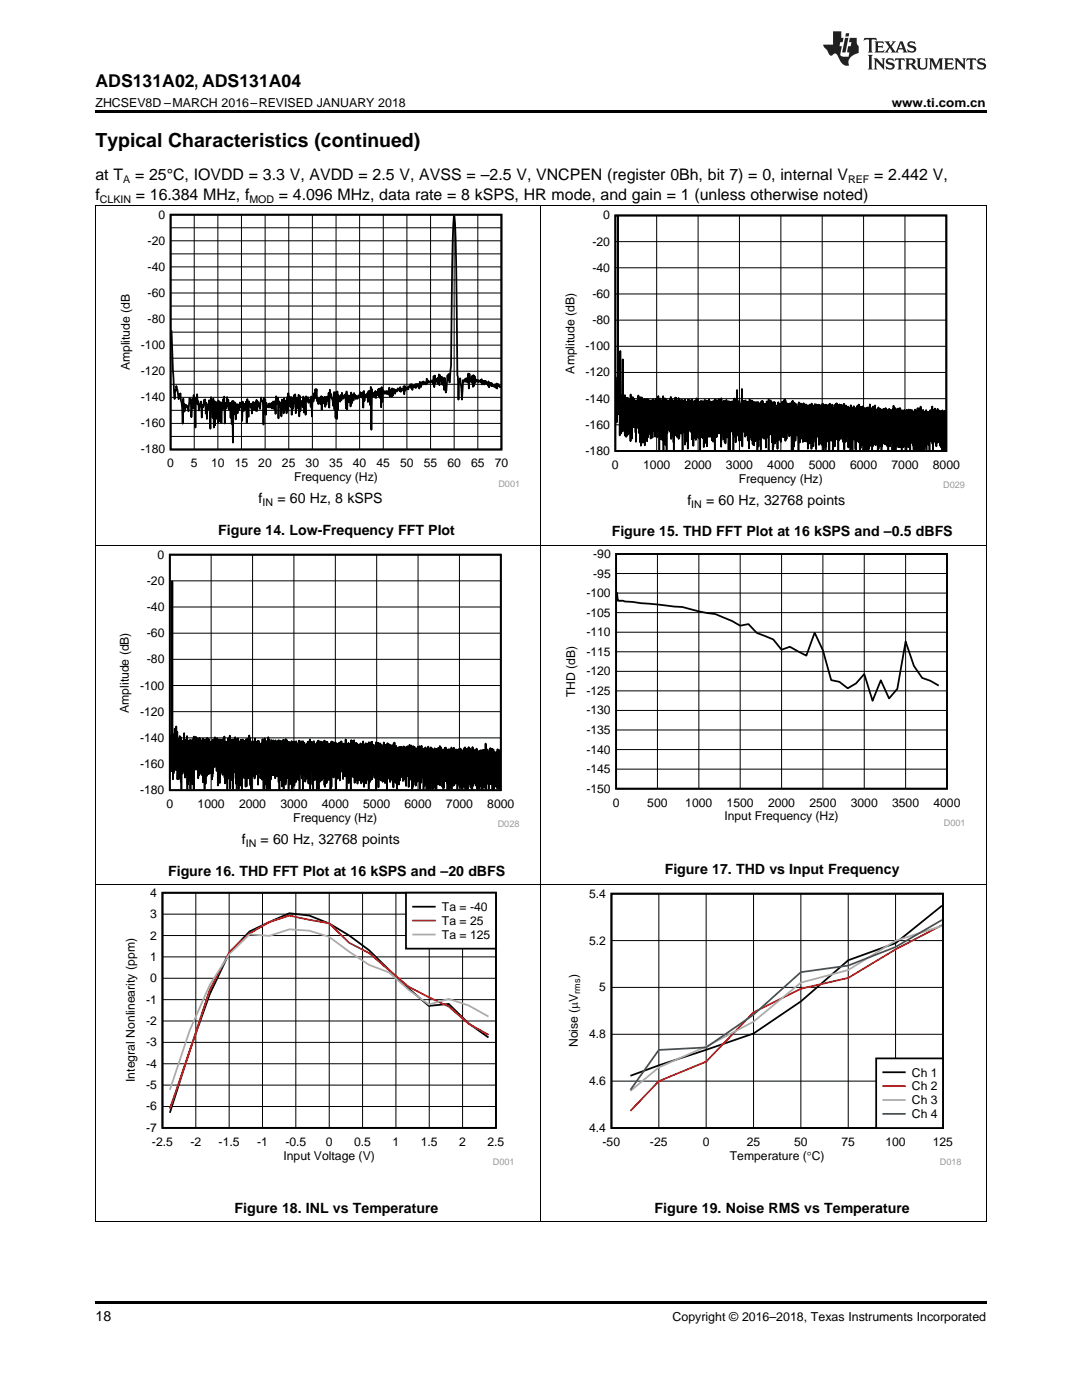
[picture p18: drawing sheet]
<svg xmlns="http://www.w3.org/2000/svg" width="216mm" height="279mm" viewBox="0 0 216 279" stroke-linecap="round" stroke-linejoin="round" font-family="sans-serif">
<defs><g id="words">
<text font-size="3.9" x="19" y="29.3">Typical Characteristics (continued)</text>
<text font-size="3.5" x="19" y="17.3">ADS131A02, ADS131A04</text>
<g font-size="3.2">
<text x="19" y="36">at T</text>
<text x="27" y="36">= 25°C, IOVDD = 3.3 V, AVDD = 2.5 V, AVSS = –2.5 V, VNCPEN (register 0Bh, bit 7) = 0, internal V</text>
<text x="174.4" y="36">= 2.442 V,</text>
<text x="19" y="39.9">f</text>
<text x="27.1" y="39.9">= 16.384 MHz, f</text>
<text x="55.6" y="39.9">= 4.096 MHz, data rate = 8 kSPS, HR mode, and gain = 1 (unless otherwise noted)</text>
</g>
<g font-size="2.8">
<text x="51.6" y="100.4">f</text>
<text x="55.4" y="100.4">= 60 Hz, 8 kSPS</text>
<text x="137.2" y="100.7">f</text>
<text x="140.9" y="100.7">= 60 Hz, 32768 points</text>
<text x="43.5" y="106.8">Figure 14. Low-Frequency FFT Plot</text>
<text x="122.1" y="107.1">Figure 15. THD FFT Plot at 16 kSPS and –0.5 dBFS</text>
<text x="48.3" y="168.4">f</text>
<text x="52" y="168.4">= 60 Hz, 32768 points</text>
<text x="33.5" y="174.8">Figure 16. THD FFT Plot at 16 kSPS and –20 dBFS</text>
<text x="132.6" y="174.4">Figure 17. THD vs Input Frequency</text>
<text x="46.8" y="242.1">Figure 18. INL vs Temperature</text>
<text x="130.6" y="242.1">Figure 19. Noise RMS vs Temperature</text>
<text x="19" y="263.6">18</text>
</g>
<g font-size="2.5">
<text x="19" y="21.4">ZHCSEV8D –MARCH 2016–REVISED JANUARY 2018</text>
<text x="177.9" y="21.4">www.ti.com.cn</text>
<text x="134.2" y="263.6">Copyright © 2016–2018, Texas Instruments Incorporated</text>
</g>
<g font-size="2.4">
<text x="31.6" y="43.7">0</text>
<text x="120.4" y="43.8">0</text>
<text x="29.5" y="48.9">-20</text>
<text x="118.2" y="49">-20</text>
<text x="29.5" y="59.3">-60</text>
<text x="29.5" y="54.1">-40</text>
<text x="118.2" y="59.5">-60</text>
<text x="118.2" y="54.2">-40</text>
<text x="29.5" y="64.5">-80</text>
<text x="118.2" y="64.7">-80</text>
<text x="28.1" y="69.7">-100</text>
<text x="116.8" y="69.9">-100</text>
<text x="25.9" y="73.9" transform="rotate(-90 25.9 73.9)">Amplitude (dB</text>
<text x="28.1" y="74.9">-120</text>
<text x="114.6" y="74.5" transform="rotate(-90 114.6 74.5)">Amplitude (dB)</text>
<text x="116.8" y="75.1">-120</text>
<text x="28.1" y="80.1">-140</text>
<text x="116.8" y="80.4">-140</text>
<text x="28.1" y="85.3">-160</text>
<text x="116.8" y="85.6">-160</text>
<text x="28.1" y="90.5">-180</text>
<text x="33.4" y="93.3">0</text>
<text x="38.1" y="93.3">5</text>
<text x="42.1" y="93.3">10</text>
<text x="46.8" y="93.3">15</text>
<text x="51.5" y="93.3">20</text>
<text x="56.3" y="93.3">25</text>
<text x="61" y="93.3">30</text>
<text x="65.7" y="93.3">35</text>
<text x="70.4" y="93.3">40</text>
<text x="75.1" y="93.3">45</text>
<text x="79.8" y="93.3">50</text>
<text x="84.6" y="93.3">55</text>
<text x="89.3" y="93.3">60</text>
<text x="94" y="93.3">65</text>
<text x="98.7" y="93.3">70</text>
<text x="116.8" y="90.8">-180</text>
<text x="122.1" y="93.6">0</text>
<text x="128.3" y="93.6">1000</text>
<text x="136.6" y="93.6">2000</text>
<text x="144.8" y="93.6">3000</text>
<text x="153.1" y="93.6">4000</text>
<text x="161.4" y="93.6">5000</text>
<text x="169.6" y="93.6">6000</text>
<text x="177.9" y="93.6">7000</text>
<text x="186.1" y="93.6">8000</text>
<text x="58.7" y="96">Frequency (Hz)</text>
<text x="147.4" y="96.4">Frequency (Hz)</text>
<text x="31.5" y="111.5">0</text>
<text x="118.4" y="111.4">-90</text>
<text x="29.3" y="116.7">-20</text>
<text x="117" y="119.2">-100</text>
<text x="118.4" y="115.3">-95</text>
<text x="29.3" y="121.9">-40</text>
<text x="117" y="123.1">-105</text>
<text x="29.3" y="127.2">-60</text>
<text x="117" y="130.9">-115</text>
<text x="117" y="127">-110</text>
<text x="27.9" y="137.6">-100</text>
<text x="29.3" y="132.4">-80</text>
<text x="117" y="134.8">-120</text>
<text x="25.7" y="142.2" transform="rotate(-90 25.7 142.2)">Amplitude (dB)</text>
<text x="27.9" y="142.8">-120</text>
<text x="114.8" y="139.1" transform="rotate(-90 114.8 139.1)">THD (dB)</text>
<text x="117" y="142.6">-130</text>
<text x="117" y="138.7">-125</text>
<text x="27.9" y="148.1">-140</text>
<text x="117" y="146.5">-135</text>
<text x="27.9" y="153.3">-160</text>
<text x="117" y="154.3">-145</text>
<text x="117" y="150.4">-140</text>
<text x="27.9" y="158.5">-180</text>
<text x="33.2" y="161.3">0</text>
<text x="39.4" y="161.3">1000</text>
<text x="47.7" y="161.3">2000</text>
<text x="55.9" y="161.3">3000</text>
<text x="64.2" y="161.3">4000</text>
<text x="72.5" y="161.3">5000</text>
<text x="80.7" y="161.3">6000</text>
<text x="89" y="161.3">7000</text>
<text x="97.2" y="161.3">8000</text>
<text x="117" y="158.2">-150</text>
<text x="122.3" y="161">0</text>
<text x="129.2" y="161">500</text>
<text x="136.7" y="161">1000</text>
<text x="145" y="161">1500</text>
<text x="153.3" y="161">2000</text>
<text x="161.5" y="161">2500</text>
<text x="169.8" y="161">3000</text>
<text x="178" y="161">3500</text>
<text x="186.3" y="161">4000</text>
<text x="58.5" y="164.1">Frequency (Hz)</text>
<text x="144.5" y="163.7">Input Frequency (Hz)</text>
<text x="30" y="179">4</text>
<text x="117.6" y="179.2">5.4</text>
<text x="30" y="183.2">3</text>
<text x="88.2" y="181.8">Ta = -40</text>
<text x="88.2" y="184.6">Ta = 25</text>
<text x="30" y="191.8">1</text>
<text x="30" y="187.5">2</text>
<text x="88.2" y="187.4">Ta = 125</text>
<text x="117.6" y="188.5">5.2</text>
<text x="30" y="196">0</text>
<text x="115.3" y="195.3" transform="rotate(-90 115.3 195.3)">)</text>
<text x="119.6" y="197.9">5</text>
<text x="29.2" y="200.3">-1</text>
<text x="29.2" y="208.8">-3</text>
<text x="29.2" y="204.6">-2</text>
<text x="115.3" y="209" transform="rotate(-90 115.3 209)">Noise (PV</text>
<text x="117.6" y="207.2">4.8</text>
<text x="26.9" y="215.9" transform="rotate(-90 26.9 215.9)">Integral Nonlinearity (ppm)</text>
<text x="29.2" y="213.1">-4</text>
<text x="182" y="214.8">Ch 1</text>
<text x="29.2" y="221.6">-6</text>
<text x="29.2" y="217.4">-5</text>
<text x="117.6" y="216.6">4.6</text>
<text x="182" y="217.6">Ch 2</text>
<text x="182" y="220.4">Ch 3</text>
<text x="29.2" y="225.9">-7</text>
<text x="117.6" y="225.9">4.4</text>
<text x="182" y="223.2">Ch 4</text>
<text x="30.3" y="228.7">-2.5</text>
<text x="38" y="228.7">-2</text>
<text x="43.6" y="228.7">-1.5</text>
<text x="51.3" y="228.7">-1</text>
<text x="56.6" y="231.4">Input Voltage (V)</text>
<text x="56.9" y="228.7">-0.5</text>
<text x="65" y="228.7">0</text>
<text x="70.7" y="228.7">0.5</text>
<text x="78.3" y="228.7">1</text>
<text x="84" y="228.7">1.5</text>
<text x="91.6" y="228.7">2</text>
<text x="97.3" y="228.7">2.5</text>
<text x="120.2" y="228.7">-50</text>
<text x="129.7" y="228.7">-25</text>
<text x="140.2" y="228.7">0</text>
<text x="145.6" y="231.5">Temperature (qC)</text>
<text x="149" y="228.7">25</text>
<text x="158.5" y="228.7">50</text>
<text x="167.9" y="228.7">75</text>
<text x="176.7" y="228.7">100</text>
<text x="186.1" y="228.7">125</text>
</g>
<g font-size="2.1">
<text x="19.9" y="40.5">CLKIN</text>
<text x="24.6" y="36.6">A</text>
<text x="49.8" y="40.5">MOD</text>
<text x="169.2" y="36.6">REF</text>
<text x="52.4" y="101">IN</text>
<text x="137.9" y="101.3">IN</text>
<text x="49" y="169">IN</text>
</g>
<g font-size="1.8" fill="#999">
<text x="99.4" y="97.1">D001</text>
<text x="188.2" y="97.4">D029</text>
<text x="99.3" y="165.1">D028</text>
<text x="188.3" y="164.8">D001</text>
<text x="98.3" y="232.5">D001</text>
<text x="187.5" y="232.5">D018</text>
</g>
<text font-size="1.8" x="115.7" y="198.3" transform="rotate(-90 115.7 198.3)">rms</text>
</g></defs>
<path d="M19 259.7h177.8v.5h-177.8z" fill="#000"/>
<path d="M19.1 176.5v67.4M107.9 176.5v67.4M196.8 176.5v67.4M19 243.9h177.8" fill="none" stroke="#000" stroke-width=".2"/>
<path d="M24.6 177.2h77.8v55.4h-77.8z" fill-rule="evenodd" fill="#fff"/>
<path d="M32.4 178.2h66.6v46.9h-66.6zM97.5 207.1l-4-2.9-4-3.8-3.9 .3-4-3.4-8-7.7-3.9-2.9-4-2.4-4-1.6-4-.4-7.9 3.6-4 4.2-4 8.3-3.9 11.2-4 12.5" fill="none" stroke="#000" stroke-width=".36"/>
<g fill="none" stroke="#000" stroke-width=".2">
<path d="M39.1 178.2v46.9M45.7 178.2v46.9M52.4 178.2v46.9M59 178.2v46.9M65.7 178.2v46.9M72.3 178.2v46.9M79 178.2v46.9M85.7 178.2v46.9M92.3 178.2v46.9M32.4 199.5h66.6M32.4 195.2h66.6M32.4 191h66.6"/>
<path d="M32.4 186.7h66.6M32.4 182.4h66.6M32.4 216.6h66.6M32.4 212.3h66.6M32.4 208h66.6M32.4 203.8h66.6M32.4 220.8h66.6"/>
</g>
<path d="M97.5 206.5l-4-2.2-4-3.4-7.9-3.9-8-6.8-3.9-2-4-3.9-8-1.6-3.9 1.3-4 2.3-4 3.6-4 7.7-3.9 12.1-4 11.6" fill="none" stroke="#f00" stroke-width=".36"/>
<path d="M97.5 202.9l-4-2.2-4-1.4-3.9 1.2-4-2.9-4-3.5-4-1.5-3.9-2.7-4-2.9-4-1.3-4-.2-3.9 1.3-4-.3-4 3.8-4 6.3-3.9 9-4 11.9" fill="none" stroke="#aaa" stroke-width=".36"/>
<path d="M81 178.2h18v11.1h-18z" fill-rule="evenodd" fill="#fff"/>
<path d="M81 178.2h18v11.1h-18zM82.4 181h4.3" fill="none" stroke="#000" stroke-width=".36"/>
<path d="M82.4 183.7h4.3" fill="none" stroke="#f00" stroke-width=".36"/>
<path d="M82.4 186.5h4.3" fill="none" stroke="#aaa" stroke-width=".36"/>
<path d="M113 177.4h78.9v55.2h-78.9z" fill-rule="evenodd" fill="#fff"/>
<path d="M122 178.4h66.2v46.7h-66.2zM188 180.7l-9.3 7.5-9.4 3.4-9.5 8.3-9.4 6.4-18.9 6.3-5.7 2.1" fill="none" stroke="#000" stroke-width=".35"/>
<path d="M131.5 178.4v46.7M140.9 178.4v46.7M150.4 178.4v46.7M159.8 178.4v46.7M169.3 178.4v46.7M178.7 178.4v46.7M122 197.1h66.2M122 187.7h66.2M122 215.8h66.2M122 206.4h66.2" fill="none" stroke="#000" stroke-width=".2"/>
<path d="M188 184.6l-9.3 4.9-9.4 5.7-9.5 2.1-9.4 4.7-9.5 9.9-9.4 3.9-5.7 5.9" fill="none" stroke="#f00" stroke-width=".35"/>
<path d="M188 184.8l-9.3 3-9.4 5.8-9.5 2.5-9.4 7.8-9.5 5-9.4 4.1-5.7 4.7" fill="none" stroke="#aaa" stroke-width=".35"/>
<path d="M188 183.6l-9.3 5.4-9.4 3.7-9.5 1.3-9.4 8.5-9.5 6.5-9.4 .5-5.7 8" fill="none" stroke="#295c75" stroke-width=".35"/>
<path d="M174.8 211.2h13.4v13.9h-13.4z" fill-rule="evenodd" fill="#fff"/>
<path d="M174.8 211.2h13.4v13.9h-13.4zM176.3 214h4.2" fill="none" stroke="#000" stroke-width=".35"/>
<path d="M176.3 216.8h4.2" fill="none" stroke="#f00" stroke-width=".35"/>
<path d="M176.3 219.5h4.2" fill="none" stroke="#aaa" stroke-width=".35"/>
<path d="M176.3 222.3h4.2" fill="none" stroke="#295c75" stroke-width=".35"/>
<path d="M19.1 108.8v67.7M107.9 108.8v67.7M196.8 108.8v67.7M19 176.5h177.8" fill="none" stroke="#000" stroke-width=".2"/>
<path d="M23.4 109.7h80.2v55.5h-80.2z" fill-rule="evenodd" fill="#fff"/>
<g fill="none" stroke="#000" stroke-width=".35">
<path d="M33.9 110.7h66v47h-66zM34 150.1l.1 2.8 .1-6.3v7.3l.1-7 .1 5.7v-36.6l.1 39.5v-9l.1 7.9 .1-7 .1 6.4 .1-8.4v6.8l.1 1.1v-6.6l.1 6.6 .1-8.3v6.1v.9v-4l.1 5.7 .1-7.6v9.4l.1-7.5v4.9l.1-5.4v8l.1-8v6.3l.2-6.9 .1 7.4v-7.2l.1 8.9v-8.8l.1 .6v9.7M36.2 157.5v-9v6l.1-6.5v5.9l.1-6.1 .1 6.2v-5.9l.1-.2v4.3l.1-4.4v5.5v-7l.1 6.9v-5.6l.1 7.6v-7.1l.2 6v-6.5l.1 7.1 .1-7.8 .1 10.6v-9.8l.1 8.9v-8.7v7.8l.1-7.8v7.9l.1-7.3v5.2v-5.9l.1 7.2 .1-7.3 .1 6.2v-5.2v8.7l.1-9.6v4.9l.1-4.9v7.5v-7.1l.1 3.4v-3.9l.1 8.8 .1-9 .1 5.8v-5.5l.1 9.7v-10.5v5.5v-4.2l.1 4v-3.9l.1 4.8v-5.4l.1 4.9v-5.3l.1 4.6v-4.9v6.1v-6v6.4l.2-6.3 .1 6.1v-5.1l.1-.3v4.5l.1-4.7v7.5v-7.8v7.2v-6.3l.1 6.3 .1-7.3v6.8v-6.9l.1 6.8v-6.6l.1 6.3 .1-6.1v5.7v-5.4l.1 6.4v-5.9v6.2l.1-6.1v2v-2.8l.1 4.9 .1-5.3v8.7l.1-8.1 .1 7 .1-6.7v9.2M40.8 157.5l.1-9.9 .1 8.8 .1-8.8 .1 4.7v-4.3v3.9l.1-3.6v6.6v-7.6l.1 7.2 .1-6.9 .1 6.6v-6.8l.1 7.1v-6.9l.1 6.7 .1-6.3 .1 6.2v-6l.1 6.1v-6.1l.1 4.8v-4.7l.1 7.3 .1-8v6.7l.1-6.2v5.8v-5.5l.1-.3v3.9v-4.3l.1 5.5v-5.5l.1 4.8v-5.3l.1 5.1v-4.1v4.6v-5.6v4.8l.1-4.4 .1 5.4 .1-5.2v6.1l.1-6.6 .1 5.4v-4.2v3.5l.1-3.4v8.2v-9l.1 8.5v-8.7l.1 4.2 .1-4.2 .1 8.7v-8.7l.1 6.7v-6.7l.1 5.6 .1-5.6v6l.2-5.5v6.5v-5.5l.1 2.7v-4.2l.1 4.8v-5.2l.2 6.2v-6.4l.1 9.3v-8.3v8.1l.1-7.9v6.8l.1-6.9v.7v7.2l.1-7.7v4.9l.1-5.2v9.5l.1-8.8 .1 4v-4.4v6.2v-7.2l.1 8.1 .1-7.5v6.7l.2-7.8v10.6l.1-9.2 .1 7.5v-7.9v6.6l.2-6.8 .1 7.6 .1-7.6v9.8l.1-8.7v5.5l.1-6.3v4.5v-4.8l.2 6v-6.5l.1 8.3 .1-8v6v-5.1l.1 .5v7.7v-8.3v9.3l.1-9v7.6v-8.3l.1 7 .1-7.4 .1 6.3v-5.6v5.6v-4.8v8.6l.1-9.3 .1 5.7v-5.9l.1 7.1v-6.7l.1 .2v8.2v-9.2v6.7l.1-6.6 .1 .3v6.7l.1-6.7v9.5M48.3 157.5l.1-9.8 .1 7.3v-6.5l.1 6.5 .1-6.9v4.8v-4.5v6.9l.1-7.5 .1 5.9 .1-5.5v8.8l.1-8.6v4.2v-5.1l.1 9.4v-8.2v5.8v-6.6l.1 5.1 .1-3.8v4.5v-6.2l.1 7.9 .1-8.1 .1 7.5v-8l.1 6.3 .1-5.8v3v-2.2l.1 8.6v-8.8v.7l.1 8.9v-9.3v7.4v-7.2l.1 6.6v-6.7v5.5v-5.8l.1 4.5v-4.3l.1 4.5v-4.7l.1 4.8 .1-4.8v6.8v-6.6v5.7l.1-5.4 .1 5.6v-5v6.3l.1-8v6.1l.2-5.5v5.3l.1-5v3.9v-3.5l.1 5.9v-6.3l.1 5.6v-6l.1 6v-5.9v8.6l.1-8.8 .1 6.2v-5.6l.1 4.4v-4.3v4.4l.1-4.1v5v-5.2l.1 6.7v-6.7l.1 5.9v-6.1v5.4v-5.4l.1 5.8 .1-5.9v7.3l.1-8.1 .1 5.8 .1-5.2v9.4l.1-9.8v9.8M52.7 157.5l.1-10.2 .2 9.3 .1-8.7 .1 7.4v-7.2v9.4M53.2 157.5l.1-9.1v6.4v-5.9l.1-.6v5.5l.1-5.7v9.4M53.5 157.5v-10.4l.1 8.6 .1-7.6v6.6l.1-.6v-6.5v8.6l.1-7.1v8.4v-9.3l.1 7.4v-7.1l.1 4.6 .1-5.4 .1 6.9 .1-6.1v5.5v-6v6.7l.1-6.9 .1 6.5v-5.3v4.1l.1-4.5v5.3l.1-5.9v6.7l.1-6.5v7.1l.1-7.5v6.8l.1-6.5v6.4v-6.2l.1 6.2 .1-5.9v6.3v-6.4l.1 6.4 .1-6.7v5.7v-.2v-5.9l.1 8.3 .1-8.3v9.7M55.8 157.5v-9.7l.1 6.7v-6.6l.1 7.8v-7.1v-.6v5.9l.1-6v5.7l.1-5.4 .1 4.5v-4.4v8.7v-9.1l.1 6.7 .1-7 .1 7.4v-6.6v9.1l.1-9.8v5.6l.1-5.1 .1 6.5v-5.5v7v-7.4l.1 7.8v-9.1l.1 6.5 .1-6.3v.5l.1 7v-6.4v4.4v-5l.1 6.2 .1-6v6.9v-7.2l.1 .1v9.3M57.6 157.5v-9.4l.2 5.1v-4.8l.1 4.5v-4.2v7.8v-8l.1 6.1v-6l.1 3.1v-3.4v5.7l.1-6.1v9.6M58.2 157.5l.1-8.9v7v-7.2l.1 8.7v-9l.1 8.5v-8.5l.1 8.4v-7.5l.1 7v-8v8.8v-8.2l.1 7.7v-8.2l.1 7.8 .1-7.4v7.6l.1-8.2v7l.1-6.6 .1 5.7v-5.2v-.2v4.9l.1-5 .1 5.9v-5.4v6.7l.1-7.2v5.2v-5.7v7.4l.2-7.6v9.7M59.8 157.5l.1-9 .1 5.9v-6.1l.1 5.2v-5.5l.1 7.4 .1-7.1 .1 6.3v-5.2v8.1v-9.6l.2 6.4v-5.5l.1 4.2v-4.8l.1 5.3v-4.9v4.7v-4.2l.1 5.7v-5.9v7.1l.1-7.4v4.6v-4.5l.2 6.7v-6.6l.1 6.5 .1-7.3 .1 5.4v-5.1v8.1l.1-8.3 .1 4.9v-5.1v6.4v-5.8l.1 5.1 .1-6v9.9"/>
<path d="M61.9 157.5l.1-9.5v4.3l.1-4.1 .1 4.8v-4.2l.1 5.2v-5.9l.1 8.5 .1-8.5v9.4M62.5 157.5l.1-9.6 .1 5.3v-4.6l.1 6.3v-6.2v7v-6.8l.1 5.7 .1-5.9v6.3l.1-6.2v-.4l.1 5.2v-5.2v9.1M63.2 157.5v-8.9l.1-.4v6l.1-6.3 .1 7 .1-7.1v9.7M63.6 157.5l.1-8.9v5.8v-5.7l.1 3.9v-4.4l.1 7.8v-8v5.7l.1-5.3v5.8l.1-6.2v.9l.1 6.9v-6.9l.1 6.6v-7.4l.1 5.3v-4.7l.1 5.4v-5.9v7v-6.7l.1 4.3v-4.8l.1 7 .1-7.2v8.9v-8.6l.1 8.9v-8.3v6.4l.1-7.1 .1 8v-7.6l.1 7.9v-8l.1 3.4v-3.7v6.9v-6.1l.1 6v-5.8v3.4l.1-3.5v4.7v-4.9l.1 7v-7.2v5.8l.1-5.7v5.8l.1-5.2v-.6l.1 4.6v-4.8v9.1l.2-8.6v8.1v-9l.2 5v-5l.1 6.2v-6.1v.6l.1 5.9v-6.2l.1 6.8v-5.9v5l.1-5.3v4.4l.2-5.3 .1 7v-6.9l.1 9.2v-8.6l.1 5.9 .1-5.7v6v-6.3l.1 6.7v-6.5v6.4v-6.9l.1 5.7v-5.8l.1 6.6 .1-6.6 .1 5.8v-5.7v7.3l.1-7.1v5.4l.1-6v4.7v-4.5l.1 5.7v-5.9l.1 5.6v-4.9l.1 5.4v-5.5v4.3l.1-4.4 .1 7v-6.8l.1 5.6v-5.9l.1 6.2v-6.1v6.4l.1-6.3 .1 5.8 .1-6.8v7.4v-6.2v5.5l.2-5.8v9v-7.8l.1 3.9v-5.1l.1 5.7 .1-5.9 .1 8 .1-7.7 .1 7.4 .1-7.3v4.7l.1-4.6v8.7l.1-9.8 .1 6v-4.9v4.6l.1-4.6v6.1v-7l.1 6.4v-5.6v6.4l.1-6.6 .1 5.2v-5.3v5.6v-6.3l.2 8.5v-6.9v5.6v-5.6l.1 4v-4.3v4.5l.1-5.2 .1 7.4v-7.4l.1 6.7 .1-6.5v7.9l.1-7.8v6l.1-5.5 .1 5.8v-5.1v5.9l.1-7v6.7l.1-6.5v6.9l.1-7.4 .1 6.3 .1-5.6v7.2v-7.1l.1 6.7v-7.4v6l.1-5.5 .1 4.4v-4.4v5.4l.1-6.4 .1 8.2v-7.5v8.3v-8.1l.1 5.6 .1-5.9 .1 6.4v-6.1l.1 5.3v-5.8l.1 7.9v-7.5v7v-7.3l.1 7v-6v-.5v4.2l.1-4.8v5.6v-5.4l.1 6.1 .1-6.3 .1 9.1v-9.4l.1 8.1v-7l.1 6.8 .1-7.4v4.9v-5l.1 7.2 .1-7.7 .1 7.5v-7.4l.1 6.1 .1-5.6v5l.1-4.8 .1 5.7v-5.8l.1 5.6v-5.2v6.1v-6.4l.1 6 .1-6 .1 8.7 .1-9.4 .1 7.4v-7l.1 5.5v-5.1v4.1v-4.6l.1 5.2 .1-5.4v8.9v-8.4l.1 5.6 .1-4.9v4.9l.1-5.9v6.6l.1-6.6 .1 7.3v-6.5l.1 4.6v-4.9l.1 5.7v-5.9v6.6l.1-6.2v7l.2-6.9 .1 5.9v-6.9l.1 6.9v-5.6v4.3l.1-3.9v5.8v-6.3v6.9l.1-7.1v5.9v-6.5l.2 6.5v-6.3l.1 8.7 .1-9.2 .1 6.5 .1-5.7v5.6v-4.8v4.2l.1-.8v-4.8v6.9l.1-6.1 .1 4.9v-5l.1 6.9v-7.4l.1 6.5 .1-6.4v6.7l.1-6.5 .1 5.9v-6.1v7l.1-7 .1 8.3v-7.4v2.6l.1-3.9v7.7v-6.9v4.7l.1-5.7 .1 7 .1-6.2v7.1v-6.3l.1 6.5v-7.5l.1 4.9v-4.6l.1 8.3v-7.8l.1 5.3v-5.7l.1 6.6 .1-5.5v3.5l.1-4.6v7.4l.1-7.3v3.2v-3.4l.1 6.6 .1-6.5v5.3v-4.6v4.1l.1-4.6v4.9v-5.3l.2 6.1v-4.8v4.4l.2-5.3v6.5l.1-6.9 .1 6.4v-6.1l.1 6.2v-6.5l.1 5.7v-5.1l.1 5.7v-5.9v.2l.1 6.5v-6.9v7.7l.1-7.2v3.2l.1-3.7 .1 4.6v-4.9v5.4l.1-5.2 .1 5.8v-5.8l.1 8v-7.4v4.8l.1-5.8 .1 5.5 .1-5.1v3.6l.1-3.5v6.4v-6.8l.1 4.8 .1-4.4v5.2v-4.7l.1 7.7 .1-8.5 .1 7.8v-7.3l.1 6.5v-6.6l.1 5.9v-6.1l.1 6.5 .1-5.5v.2l.1 6.5v-7.3l.1 4.6v-4.5l.1 4.3v-3.8v.5l.1 5.4v-6.4v6.4v-6.9l.1 4.6v-4.7l.1 5.8 .1-5.8 .1 7v-7.1l.1 8.5v-8.3v3.9v-4l.1 6.4v-5.8l.1 4.7v-4.5l.1 6.4v-7.4l.1 6.3v-5v4.8v-4.9l.1 5 .1-5.2v5.4l.1-5.8v8.1v-7.8l.1 6.6v-6.9l.1 7.5 .1-7v5.5l.1-6.2 .1 6.6 .1-5.6v7.3v-7.8l.1 6.8v-7v5.2l.1-5.2v6.8v-6.9v3.5l.1-3.1v.3v7.4l.1-8.5v5.3v-3.9v4.2v-4.5l.1 4.6v-4.9l.1 7.2v-7.6v8.1v-8.1l.1 5.7v-5.7v4.9l.1 .7v-5.4v5.3l.1-5.8v8.4M86 157.5v-8.2l.1 5.1 .1-5.1v6l.1-5.2v6.2l.1-6.4v7.6v-7.8l.1 5.9 .1-6v.3l.1 6.5v-7.1l.1 7.9v-7.2v7.2l.1-7.1v6.8v-7.3l.1 7.9M87.1 157.5v-8v7.1l.1-7 .1 5.9v-6.2l.2 6.9v-6.3l.1 .2v6.5v-7.4l.1 7.2 .1-7.5v7.8v-7l.1 6.1v-6.3l.1 6.1v-6.4v6.4l.1-5.5v4.3v-4.5v5.4l.1-5.5 .1 7.2v-7.4l.1 6.6v-5.7l.1 7M88.5 157.5v-7.5v5.4l.1-5.7v7.4v-6.7v5.9l.2-7.1 .1 6.4v-6.4v6.7l.1-6.5 .1 6.2v-6.1l.1 5.4v-4.5v5.8v-6.2l.1 7.5M89.3 157.5v-7.4v-.2l.1 5.9 .1-6.3v8v-7.3v5.7l.2-6.4v8l.1-7.7v5.6l.1-5.5v7v-6.7l.1 6.5 .1-7.5v8.3v-7.7l.1 7v-7.3v5.9l.1-5.3 .1 5.9v-6.3l.1 7.1 .1-7.6 .1 7.4 .1-6.9 .1 6.4v-6.3v6.5l.1-6.8 .1 6.2v-5.8v5.9l.1-5.8v7.5l.1-7.8v5.3v-5.3l.1 5.5v-5.3v5.2v-4.8l.1 5.8v-6.6l.1 7.1 .1-6.4v4.7v-4.4v6.6l.2-7.7 .1 8.1M92.1 157.5v-7.8l.1 7v-6.6l.1 7.3v-7.1l.1 5.8 .1-6v5.2l.1-5.6v6.3l.1-6.7v7.7v-6.9v6.7l.1-7.7 .1 8.4M92.9 157.5v-6.6v6.6M92.9 157.5v-7.4l.1 7 .2-7.7v8.1l.1-8v.8v7.2M93.4 157.5v-6.9v5l.1-6.5v7l.1-5.2v5.6v-6.7l.2 6.6v-7l.1 7.7v-7.5l.1 7.2 .1-7.2v7.9"/>
<path d="M94.1 150.1v7.4zM94.2 157.5l.1-8.4 .1 7.7v-6.9l.1 6.5v-6.8l.1 4.5 .1-3.6v5.7v-6.1v6.2l.1-5.8v5.5l.2-6.1v5.1v-5.4v7.2l.1-7.4 .1 8.1M95.2 157.5v-7.4l.1 7.3v-7.6l.1 6.1 .1-5.8 .1 7.4 .1-7.7 .1 5.4v-5.5l.1 7.2 .1-6.6v4.8v-4.6l.1 7v-7.8l.1 7v-6.6v5.4l.1-5.2v7.2v-6.9v4.3l.1-5.3v7.5l.2-7.4 .1 7.5v-7.5v6.7l.1-6.7 .1 5.7v-7v9.1l.1-8v8v-7.6l.2 6.5 .1-6.8v4.6l.1-3.8v.1v5.5l.1-5.3v5.7v-6.1v7.2M97.6 157.5v-7.4l.1 5.4v-5.4v4.2l.1-5 .1 7.2v-6.6l.1 6.4v-6.3v-.5v5.8l.1-5.3v5.5l.1-6.1v8.1l.1-7.4 .1 7.4v-7.9l.1 7.9 .1-6.4v5v-5.2l.1 5.7v-6.5l.1 6.9v-5.8v5.1l.1-6v5.8v-5.9l.2 5.5v-5.6l.1 6.3v-6v7l.1-7.9 .1 7.8v-6.2l.1 3.9v-4.4v4.5l.1-5.4 .1 7.8"/>
</g>
<g fill="none" stroke="#000" stroke-width=".2">
<path d="M33.9 115.9h66M42.1 110.7v47M50.4 110.7v47M58.6 110.7v47M66.9 110.7v47M75.2 110.7v47M83.4 110.7v47M91.7 110.7v47M33.9 136.8h66M33.9 131.6h66M33.9 126.4h66M33.9 121.1h66"/>
<path d="M33.9 152.5h66M33.9 147.3h66M33.9 142h66"/>
</g>
<path d="M112.5 109.6h79.8v55.3h-79.8z" fill-rule="evenodd" fill="#fff"/>
<path d="M122.9 110.5h66.1v46.9h-66.1zM123.1 118.2l.2 1.7 12.8 1.2a36.1 36.1 0 0 0 6.6 1.5l3.3 1.3 1.7 1 1.6-.4 1.7 1.8 3.3 1.3 1.7 2.1 1.6-.6 3.3 1.7 1.7-4.5 1.6 3.5 1.7 5.9 1.6 .4 1.7 1.3 1.6-1 1.7-1.9 1.6 5.4 1.7-4.1 1.6 3.6 1.7-1.9 1.6-9.5 1.7 4.9 1.6 2.4 1.7 .6 1.6 .9" fill="none" stroke="#000" stroke-width=".35"/>
<g fill="none" stroke="#000" stroke-width=".2">
<path d="M19.1 41.1v67.7M107.9 41.1v67.7M196.8 41.1v67.7M19 108.8h177.8M122.9 118.4h66.1M122.9 114.5h66.1M131.2 110.5v46.9M139.4 110.5v46.9M147.7 110.5v46.9M156 110.5v46.9M164.2 110.5v46.9M172.5 110.5v46.9"/>
<path d="M180.7 110.5v46.9M122.9 137.9h66.1M122.9 134h66.1M122.9 130.1h66.1M122.9 126.2h66.1M122.9 122.3h66.1M122.9 153.5h66.1M122.9 149.6h66.1M122.9 145.7h66.1M122.9 141.8h66.1"/>
</g>
<path d="M112.3 42h80.2v55.5h-80.2z" fill-rule="evenodd" fill="#fff"/>
<g fill="none" stroke="#000" stroke-width=".35">
<path d="M122.8 43h66v47h-66zM122.9 79.6l.1 1.3v-2.9v6.3l.1-7.1v2.2l.1-4.2 .1 4.8v-36.8v35.3v-2.5l.2 4.6v-3.1v5.1l.1-3.8v4l.1-4v8.1l.1-16.9 .2 16.5v-7.7l.1 6.7v-6.4l.1 1.7v5.3v-6.4v6.3l.1-14.3v14.3v-7.4l.1 6.9 .1-5.8v4v-3.9v5.8l.1-6.5 .1 7.8v-8.1v8l.1-7.4 .2 7.8v-7.8v7.6l.1-7.2 .1 7 .1-7.4 .1 6.2v-5.8v6.6l.1-6.3v5.9v-5.5l.1 4.2v-4.7v5l.1-5.3v6.2l.1-6.3v8.4v-9.3l.1 8.1 .1-7.2 .1 7.9v-7.6l.1 3.7v-4.4l.1 5.7 .1-5.4v5.8l.1-5.7 .1 5 .1-4.2v4.3v-4.6v4.7l.1-3.9v5.4l.1-5.6v7.5l.1-8.2v4.5v-4.5l.1 5.4v-5.6l.1 5.1 .1-4.8v5.2l.1-6.4v6.2v-5.3l.1 4.1v-3.7l.1 6.2v-5.9v5.9l.1-7.1v9l.1-9v6.7l.1-6.6v9.6l.1-9.7 .1 8 .1-7v4.9v-4.5l.1 7.7v-8v7.2l.1-7.7 .1 8.3 .1-8.6 .1 9.3v-8.7l.1 5v-5.3l.1 7.2 .1-7.4 .1 8.4 .1-8.4 .1 7.6 .1-6.3v4.7v-5.6v4.9l.1-5.1v6.7l.1-6.4 .1 5.1v-5.1v4.9v-4.7v.2l.1 5.4v-5.5v7l.1-7.6 .1 6.8 .1-6.8v7.1v-6.8l.1 7.1v-6.9l.1 4.8 .1-5.5v6.3l.1-5.9v5.9l.2-5.9v7.1v-6.3v3.2l.1-4.2v4.8l.1-5.1v5.9l.1-5.2v4.6v-4.3v6.2l.1-7.2v6.7v-6.7v7.7v-7.1l.1-.3 .1 5.6 .1-6.5 .1 7.1v-6v9.7l.1-9.4v5.7v-6l.1 6.1 .1-6.7 .1 7.9v-7.3v7.6v-7.3l.1 4.4 .1-4.9v7.9l.1-7.4v5.1l.1-6.4 .1 10.7v-9.5l.1 5.3v-5.1v4.4l.1-4v5.2l.1-6.6v7.1l.1-6.1v8.3v-8.7l.1 4.6v-4.3v5.5l.1-6.2v10.1M133 89.8l.1-9.9v6.5l.1-5.5v4.3l.1-5.3 .1 5.9v-5.8l.1 4.6 .1-4.7 .1 6.2 .1-6.6v6.7l.1-7v8.4l.1-7v5.3l.1-6.1v5.7l.1-5.7 .1 7.3 .1-7.1v8.3v-7.2v8.7M134.5 89.8v-9.1v4.6l.2-5.1v6.2v-7.1l.1 4.9v-4.8l.1 7.5v-6.6l.1 5.9 .1-5.9v6.9v-7.1v6.7v-6.7l.1 6.6 .2-7.3v8.2l.1-8v7.7l.1-7v6.3l.1-5.8 .1 4.2v-5.1l.1 5.1v-5.2v5.7l.1-5.7 .1 6.8v-6.8v6.5l.1-6.1v9.6M136.2 89.8v-9.9l.1 6.4v-6.1l.1 5.2 .1-4.9v5.6l.1-6.3v4.6l.1-3.7v8v-8.9l.1 8.4v-7.3v6.7l.1-7.4 .1 5.1v-5l.1 4.4v-4.2l.1 6.1v-6.7v9.7l.1-9.8v5.7l.1-4.8v4.9v-5.3l.1 5.5 .1-6v5.2v-5l.1 5.3v-5.3l.1 6.2v-5.3l.1 3.9 .1-4.5v5.6v-6.2l.1 8v-7.8l.1 5.6v-5.3l.1 .1v8.7l.1-8.8v5.3l.1-5.4 .1 6.4v-6.1v7l.1-7.4v7.4l.1-7.2v7.6l.2-8.3v7.3v-6.3v4.2l.1-4.4 .1 5.4v-5.5v6l.1-6.4v7.6l.1-7 .1 7.1v-7.4v5.3l.1-4.7v2.8v-2.3v5.8l.1-6.6v9.4M139.7 89.8l.1-9.8v6.3l.1-6.1 .1 3.6v-3.7l.1 7v-7v7.2l.1-7.1v6.6v-6.3l.1 4.6v-4.5v6.9l.1-7.3v9l.2-9.4v5.1v.8l.1-5.5 .1 6.3v-6.6l.1 6.1v-5.1v7.6l.1-8 .1 8.6v-9.1l.1 5.8v-5.1v5v-5.3v5.3l.1-5.6v.8l.1 6.3 .1-7.4 .1 7.4 .1-7.1 .1 7 .1-6.9v6.1l.1-5.9v5.4l.1-5v7.1v-7.7v6.3l.1-6.3v7.8l.1-7.9v8v-7.6l.1 6.6 .1-7 .1 6v-5.9v9.6M142.7 89.8v-10.1l.1 7.6 .1-7.5 .1 7.4 .1-6.7v4.7v-5.3v6.7l.1-6.2 .1 6.1 .1-6.2v4.2v-4.9l.1 6.7 .1-6.5v6.7l.1-6.5 .1 5.1v-4.7v5.8v-5.4l.1 5.5v-5.8v8.7v-9.7l.1 8.4v-7.2l.1 5.7v-6.1v5.5l.1-5.5v5.8v-5.6l.1 5.7v-5.6l.1 4.4v-5v7.7l.2-7.4v7.9l.1-8v5.5v-5.2l.1 8v-8.6l.1 6.5 .1-6.6v7.5v-7.1l.1 5.2 .1-5v4.5l.1-4.6v3.2v-2.9v5.4l.1-5.5v9.3v-9.7l.1 6.6 .1-6v6.2v-6.5l.1 9.4v-8.8v3.6v-3.8l.1 4.3 .1-4.9v5.6l.1-5.3 .1 5.7v-6.1l.1 5.2v-5l.1 9.5M146.3 89.8l.1-9.7v6.6v-6.4v5.2l.1-5.8v5.8v-6l.1 6.8 .1-6v6.9l.1-6.6v7.7v-7.6l.1 4.6 .1-5.8v5.8l.1-7.5v8.7l.1-6.1v6.5l.1-6.7 .1 6v-5.6l.1 7.3v-8l.2 6.8v-6v6l.1-6.2 .1 7.4 .2-10.3v11.5v-8.2l.1 5.2v-5.2v-.3l.1 4.4v-4.7l.1 5.8v-6.1l.1 4.9 .1-4.8v5.7l.1-5.1v6.5v-7.3l.2 6.3v-5.9v6.3l.1-6 .1 4.5v-4.3v6.1l.1-6.7v7.7v-7l.1 7 .1-7.7v9.3l.2-9.8v7.2v-6.3l.1 5.6 .1-6.1 .1 7.1v-6.3l.1 6.9v-7.9v6.3l.1-5.8 .1 8.2v-8.3l.1 8.4v-8.5l.1 6.5v-6.5l.1 8.7v-7.7v4.6v-4.9l.1-.1v4.5l.1-4.9v7.6l.1-7.8 .1 5.5 .1-5.3v7l.1-7v7.4v-7.4v9.4M151.1 89.8l.1-9.6 .1 8.9 .1-8.6 .1 5.9 .1-5.8 .1 5.5v-5.7v7.3l.1-6.7v8.8M151.8 89.8l.1-9.7 .1 7.3v-7v5.1l.1-5.4v6.3l.1-6.4 .1 5.9v-4.9v5.2l.1-5.2v6.5v-6.7l.1 5v-5.2v6.6l.1-6.6v7l.1-6.6 .1 3.8v-4.1v8.6v-8.3l.1 5.4 .1-6.3 .1 6.4 .1-6.2v7l.1-6.7v5.9l.1-6.8v10.1M153.4 89.8v-9.7l.1 6 .1-6.1v6.7l.2-6.8 .1 6.1 .1-5.4 .1 7.7v-7.5l.1 9 .1-9.6v9v-7.8v4.4l.1-5.5 .1 5.7v-5.7l.1 8.2 .1-7.5v5.3v-4.8v3.8l.2-4.3v7v-6.6l.1 5v-5.4v6.9v-7l.1 4.6v-4.2v8.3l.1-8.8v-.1v5.6l.1-6 .1 6.3v-5.7l.1 6.8v-6.2l.1 4.6v-4.9v6.5l.1-6.8v-.2l.1 5.4v-5.5v7.6l.1-7.3v6.2v-6l.1 4.7 .1-5.6 .1 6.4v-6.1l.1 6.8v-6.3v-.2v3.8l.1-4.6v6.7v-6l.1-.8v6.6l.1-6.8 .1 8.3v-8.1l.1 6.8v-4.9v-.7l.1 4.5v-4.6v6.6l.1-7.1v5.4l.1-5.4 .1 .8v5.1v-5.8l.1 5.8v-5.6v5.3v-5.2l.1 5.1v-4.9v5.3l.1-4.9v5.6v-5.9v3l.1-3.3v5.1l.1-5.6v4.8l.1-4.5v5.4l.1-5.1v5.9l.1-5.6v8.5v-8.5v5l.1-6v5.6l.1-5.9 .1 9.8M158.3 89.8v-9l.1 8.3 .1-8.8 .1 7.1v-6.4v5.9l.1-6.4v7.5l.1-6.8v4.5l.1-5v5.4v-5.1v4.8l.1-4.6v.3l.1 5.4v-5.4l.1 4.6v-4.6v5.4l.1-5.7v8.6l.1-9.5 .1 7 .1-5.9v6.9l.1-7.7 .1 5v-5.1v5.3l.1-4.9v6.6v-6.1l.1-.3 .1 5.5v-5.8v5.6l.1-5.7v7.5l.1-7.7 .1 6.7v-5.9v3.7v-4.2l.1 5.6 .1-5.5v7.1l.1-6.7 .1 6.7v-7.3l.1 7.4v-6.8v5.4l.1-5.8 .1 6.3 .1-6v8.4v-8.6l.1 7.9v-7.8v7.3l.2-7.4v5.3v-5.5l.1 7.7v-7.7l.1 6.3v-6.1v4.9l.1-4.2v5.8v-6.7l.1 6v-5.6v8.4l.1-9.1v7.5l.1-7.3 .1 6.2v-5.1v6.7l.1-7.5v8.1v-7.6v6l.1-6.1v5.9l.1-6.3v4.7l.1-5v6v-5.6l.1 5v-4.5l.1 6.7v-7.6l.1 8.9v-8.7l.1 4.9v-4.8v.4v5.8l.1-5.8v-.1v4.4l.1-4.9v6.2l.2-6.2v8v-7.5l.1-.2v5.3l.1-5.6v7.1v-6.9l.1 5.5 .1-5.3v5.2v-4.9v7.1l.1-7.1 .1 7.1v-7.3v7.3l.1-8v8.4l.2-8.3v9.1"/>
<path d="M164.3 89.8v-8.6v8l.1-8.4 .1 6 .1-5.8v6.2l.1-6.4v9M164.7 89.8l.1-9 .1 6 .1-5.8v7.1v-6.1l.1 6 .1-6.8 .1 6.2v-6.6v5.2l.1-4.9v8.7M165.4 89.8v-8.3l.1 8.3 .1-9.2 .1 6.3 .1-5.6v6.7l.1-6.3 .1 4.4v-5.2v5.4l.1-5.5v6.5l.1-5.9v8.4M166.2 89.8l.1-8v6.7v-7.1l.1 7.7v-7.3l.1 5v-6l.1 8.3v-8.2l.1 6.3 .1-6v6.5l.1-7.2v6.2l.1-6.2 .1 6.9v-6.1l.1 6.5v-5.6v.5v7.1M167.3 89.8v-8.9l.1 7v-5.9l.1 4.4v-5v5.6v-6.3l.1 7 .1-6.5v5.8v-5.4l.1 4v-4.8l.1 6.2v-6.2v5.6l.1-5.4 .1 6.6v-5.5v-.3v4.6l.1-5.1v6.7v-6.6l.1 6.8 .1-7.6 .1 9.1v-8.7l.1 6.8 .1-6.8v7.2l.1-7.3 .1 5.5 .1-5.2v5.1l.1-4.2v4.5l.1-5.5 .1 5.8v-5.6v8v-7.7l.1 6v-5.5l.1 4.9v-4.7v4v-4.2l.1-.5v3.7l.1-4v8.5M169.7 89.8l.1-8.9 .1 8.5v-7.9v5.7l.1-5.8v6.9l.1-6.9v8.4v-8.2l.1 6v-5.4l.1 4.8 .1-5.9v6.6v-5.9l.1-.1v4.7v-5l.1 5.9v-5.3v5l.1-5.5v8.2v-8.1l.1 .5v7.7l.1-8.3v6.6l.1-7.1v6.4l.2-6.2 .1 7.1v-7.6l.2 7.5v-6.5l.1 8.1M171.6 89.8v-8.2v5.6l.1-5.2v7.4v-8.3l.1 6.3 .1-5.4v5.7v-6.5l.1 4.9v-4.2l.1 6.9 .1-7.7v8.7M172.3 89.8v-7.6v5.8l.1-6.4 .1 8.2 .1-8.4v8.4v-7.6l.1-.4v6.5v-6.5l.1 4.3 .1-4.7 .1 8.4v-8v7.1l.1-7v5.5v-5.4l.1 7.1v-7.8l.1 8.5M173.3 89.8v-7.5v-.2l.1 7.4v-8l.1 7.6 .1-8.4v8l.1-6.6 .1 6.5v-6.6l.1 5.7v-6.2v5.9v-5.9l.1 5.2v-4.7v7.8M174 89.8l.1-8v4.6v-4.9l.1 7.5v-7.9l.1 6.1 .1-5.3v5.5v-5.8l.1 7v-7.2l.1 6v-6.5l.1 8 .1-6.8v-.3v5l.1-5v5.5l.1-5.5 .1 6.2v-6.4l.1 8.2 .1-8.5v8.3v-7.6l.1 6.3v-6.7v4.9l.1-4.5v.2v5l.1-5.6 .1 7.4 .1-7.2v5.9l.1-5.6v7.7v-7.8v7.2l.1-7.5 .2 5.3v-5v5.7l.1-5.6 .1 6.3v-6.8v7v-6.2l.1 5.5 .1-6.1v6.8l.1-7.2 .1 6.9v-6.4v5.7l.1-5.9v7.2l.1-6.5v6.6l.1-7v6.1l.1-6.2v7.9l.1-7.7v3.9l.1-4.4v6l.1-5.9v5.1l.1-4.9v7.2v-6.5v5.8l.1-6.2v4l.1-4.4v5.5l.1-5.3v5.9l.1-6v7.9M178.1 89.8v-7.9v6.7v-7l.1 8.1 .1-8.7 .1 7.1v-6l.1 .5v6.7l.1-7.3v7.6v-8.2l.1 .4v8l.1-7.6v5.5l.1-6 .2 7.3 .1-7.5v7.7l.1-6.5v-.7v5l.1-5.5v5.8l.1-5.5v7.5l.1-7.8v7.6l.1-7.3 .1 5.6 .1-5.4v7.8l.1-7.9 .1 6.5v-5.9l.1 3.6v-3.8v7l.2-6.9v5.3v-5.9l.1 5.4 .1-5.1v6.5v-6.3v6.8l.1-6.9v7l.1-6.6v7.2l.1-8 .1 6.1v-5.6l.1 5.7v-5.9v5.2l.1-5v.3v5.4v-5.9v7.1l.1-7.5 .1 7.3 .1-6.9v4.1v-3.9v6.9l.1-7.2v7.8l.1-8v6.3l.1-6.1v3.9v-3.5l.1 .2v5.8l.1-6.6v6.3v-5.9l.1 4.3v-4.3l.1 5.6v-5.6l.1 6.8v-6.4v7.1l.1-7.6v7.7M182.5 89.8l.1-7.4v7v-7.6l.1 8v-7.9l.1 7.2v-6.8l.1 6.5 .1-6.8v7.8l.1-8.3 .1 5.9v-5.6v5.2l.1-4.8v7.5l.1-8.2v7l.1-5.7 .1 7 .1-8.7v8.7l.1-7v5.8v-6.6l.2 7.8v-7.3v4.5l.1-4.9v4.5l.1-4.8 .1 8"/>
<path d="M184.4 89.8v-6.5v6.5M184.4 89.8l.1-7.7v6.4l.1-6.1v6.5v-6.5l.1 6.1 .1-6.7 .1 8v-6.9v5.7l.1-6.5 .1 4.8v-4.4l.1 .7v5.3v-6.3l.1 6.6v-6.4l.1 5.3v-5.1v7.2l.1-7.6v5.6l.1-6 .2 4.4v-3.6v5.5v-5.8l.1 5.1 .1-6.3 .2 8.7v-7.6l.1 6.2v-5.8v3.4v-4l.1 6.1 .1-5.6v4.5l.1-5.5v6.4l.1-5.9v5.3l.1-4.3v6.1v-7l.1 5.9v-5.3v2.7l.1-3.2v5.2l.1-5.8v6.7l.1-6 .1 4.7 .1-5.1v5.8l.1-5.6v6.8l.1-6.9 .1 5.7v-5.3l.1 6.8v-7.1l.1 6.5 .1-6.6v7.8l.1-7.9v7.6v-6.7l.1 6v-6.2l.1 6.3v-6.5v7.3l.1-7.2 .1 6v-6.5v7.8M188.7 84.7l-.1 3v-5.7l-.1 7.8"/>
</g>
<g fill="none" stroke="#000" stroke-width=".2">
<path d="M122.8 58.7h66M122.8 53.4h66M122.8 48.2h66M131 43v47M139.3 43v47M147.5 43v47M155.8 43v47M164.1 43v47M172.3 43v47M180.6 43v47M122.8 79.6h66M122.8 74.3h66"/>
<path d="M122.8 69.1h66M122.8 63.9h66M122.8 84.8h66"/>
</g>
<path d="M23.6 41.9h79.8v55.3h-79.8z" fill-rule="evenodd" fill="#fff"/>
<path d="M34 42.9h66.1v46.8h-66.1zM34.2 65.9l.6 13.7 .2-1.7 .1 .1 .1-1 .4 2.7 .2-1.1 .1 .4 .1-.5 .3 2.9 .2 3.2 .1-5 .1 2.6 .1-1.6 .1 1.4 .3-1.2 .2 .5 .1-.2 .1 1 .2-2.7 .2 1.1 .1-.6 .1 3.4 .2-3.8 .1 2 .2-2.7 .1 1.5 .1-1 .1 6 .1-5.6 .1 .5 .1-1.5 .4 3.2 .4-1.8 .2 3.2 .1-2.5 .1 .5 .2-1.5 .1 .1 .1-.2 .2 2.8 .1-2.1 .1 3.2 .1-2.7 .1 .9 .2-1.9 .3 5.7 .1-6.3 .1 2.4 .1-1.8 .1 3.5 .2-3.8 .1 5.7 .1-5.2 .1 4.8 .1-4.7 .2 3.4 .2-3.2 .1 4 .1-4.5 .1 4.2 .1-3.8 .1 2.1 .2-2.1 .1 4.1 .1-3.6 .1 .9 .1-2 .1 .3 .2-.9 .1 5.4 .1-4.1 .2 1.1 .1-2.3 .1 1.8 .2-1.2 .1 2 .2-1.4 .1 3 .1-3 .1 4.2 .2-4.6 .1 8.3 .1-8.3 .1 2.7 .2-2.3 .1 3.3 .2-2.8 .1-.3 .1 1.9 .1-1.8 .1 1.1h.1l.2-1.5 .1 .9 .2-.8 .1 3.6 .1-3.8 .3 1.8 .1-1.4 .1 1.1 .2-1.6 .1 4.2 .1-4.7 .3 3.6 .1-3.1 .1 .9 .1-.2 .1 .6 .2-.9 .1 2 .2-2.3 .1 1.6h.1l.3-1.6 .1 1.8 .1-2.2 .1 2.2 .1-1.9 .1 1 .3-.6 .1 1.1 .2-2.3 .2 .9 .2-.2 .1 4.7 .1-5.3 .1 3 .1-2.7 .1 3.1 .1-2.4 .3 .8 .1 .1 .2-.8 .1 .8 .2-.6 .1 .6 .1-.9 .1 1.1 .2-1.4 .1 1.5 .3-1.6 .1 2.6 .1-3.5 .1 1.4 .1 .1 .1-1.3 .2 4.2 .1-3.4 .1 1 .1-.8 .1 .2 .1 2.6 .2-3.4 .1 2.1 .1-1.9 .1 2.6 .1-3 .1 2.3 .3-1.8 .1 2.5 .1-3.2 .1 2.7 .1-3.5 .1 2.6 .2-2 .2 2.1 .1-2 .1 3.6 .1-3.4 .1 2.2 .3-2.7 .1 1.5 .1-1.7 .1 3.8 .3-3.1 .2 2.1 .1-2.7 .1 4.3 .1-4.1 .1 3 .3-2 .2 1.2 .1-2.1 .1 3.2 .3-2.7 .1 3.2 .1-3.7 .1 .9 .2-.7 .2 1.1 .1-.7 .1 .2 .2 1.3 .1-2.1 .2 4 .1-3.5 .1 .5h.1l.1-1.7 .1 1.1 .1-1.8 .1 1 .2-1 .1 2.4 .1-.6 .1 1.1 .2-1.2 .3 1.3 .1-1.6 .1 2.7 .1-2.6 .1 1.3 .2-.5 .1 .4 .1-1.2 .1 2 .1-1.9 .1 1.4 .1-1.5 .3 .9 .1-1.7 .1 3 .1-3.6 .1 .9 .1-.1 .2 .9 .1-.1 .2 1.6 .1-2.7 .1 3.4 .1-3.4 .2 5.1 .1-5.1 .1 5.3 .1-5.5 .1 3.7 .1-2.9 .2 1 .1-.5 .1 .8 .1-1.4 .1 1.1 .1-1.5 .3 1.2 .1-.5 .1 .3 .2-.7 .1 2.8 .2-3.4 .1 3.6 .1-2.7 .1-.1 .1 1.3 .2-1.3 .2 2.2 .1-2.8 .1 2.2 .2-1.8 .1 1.2 .2-1.5 .1 .6 .1-.2 .1 .8 .1-.6 .2 .6 .3-.7 .2 .3 .1-.9 .2 1 .3-1 .1 3.1 .1-3.4 .1 2 .1-1.3 .1 .4 .2-.3 .1 .4 .1-.7 .1 1.7 .1-2.2 .1 1.4 .2-1.4 .1 2.8 .1-3.6 .1 8.6 .1-8.1 .1 1.4h.1l.2-.7 .2 .9 .1-1.3 .1 1.4 .3-1.2 .1 .7 .1-1.2 .1 1.4 .1-1.6 .1 1.9 .1-1.9 .2 3.8 .1-4 .1 2.9 .1-2.4 .1 .6 .1-.3 .2 .5 .1-.5 .1 .4 .1-.5 .1 .6 .1-.5 .3 .6 .1-1.3 .1 1.7 .1-1.2 .1-.1 .1 1.3 .1-1.6 .2 1.5 .1-1.4 .1 .8 .1-.7 .1 .9 .1-.7 .2-.1 .1 .3 .2-.6 .3 .5 .2-.7 .1 .9 .1-.5h.2l.1 .3 .1-.9 .2 1.6 .1-1.7 .1 .9 .1-.5 .1 .3 .3-.5 .1 .5 .1-.5 .1-.2 .1 .2 .1-.5 .1 .8 .2-.8 .1 1.1 .2-.9 .2 .4 .2-.6 .1 .7 .1-.8 .1 .6 .1-.5h.2l.2 .8 .1-1.3 .2 1 .1-.9 .2 .4 .2-.6 .1 .6 .2-.4 .1 .4h.1l.2-1.1 .1 1 .1-.7 .3 .5 .1-.4 .2 .3 .1-.1 .1-.3 .2 .8 .1-1.7 .2 2.3 .1-2.4 .1 1.6 .1-.9 .2 .4 .1-.6 .2 1.3 .1-2 .1 2.2 .1-2 .2 1.2 .1-.9 .2 1.6 .1-1.4 .2 2.4 .1-2.4 .3 2.9 .3-3.4 .1 .9 .1-1.2 .1 1.7h.2l.2-3.3 .1-9.6a305.4 305.4 0 0 1 .5-20.2h.1l.1 1.4 .1 3 .4 27.3 .2 4.9 .1-4h.1l.1-.3 .4 4.2 .2-3.9 .1 .4 .4-.6 .1 .6 .1-.7 .2 .8 .1-1.7 .1 2.9 .2-2.9 .1 1.6 .2-.9 .1 1.1 .2-1.4 .1 2.2 .1-2.3 .1 2.1 .1-1.9 .1 1.3 .3-.6 .2 .4 .1-.4 .1 .4 .4-.3 .1 .4 .1-.6 .1 1 .1-.6 .1 .5 .2-.6 .1 .7 .1-.7 .1 .5 .1-.4 .4 .9 .1-.9 .1 1.2 .1-.8 .1 .3 .1-.4 .1 .7 .2-.6 .1 .6 .2-.3 .1 .4 .1-.5 .3 .7 .1-.9 .1 1 .1-.9 .1 .4 .1-.1h.2l.1 .4 .1-.2" fill="none" stroke="#000" stroke-width=".35"/>
<g fill="none" stroke="#000" stroke-width=".2">
<path d="M19 41.1h177.8M34 58.5h66.1M34 55.9h66.1M34 53.3h66.1M34 50.7h66.1M34 48.1h66.1M34 45.5h66.1M38.8 42.9v46.8M43.5 42.9v46.8M48.2 42.9v46.8M52.9 42.9v46.8M57.6 42.9v46.8"/>
<path d="M62.3 42.9v46.8M67.1 42.9v46.8M71.8 42.9v46.8M76.5 42.9v46.8M81.2 42.9v46.8M85.9 42.9v46.8M90.6 42.9v46.8M95.3 42.9v46.8M34 79.3h66.1M34 76.7h66.1M34 74.1h66.1M34 71.5h66.1"/>
<path d="M34 68.9h66.1M34 66.3h66.1M34 63.7h66.1M34 61.1h66.1M34 87.1h66.1M34 84.5h66.1M34 81.9h66.1"/>
</g>
<path d="M19 22h177.8v.5h-177.8z" fill="#000"/>
<g fill="#231f20">
<path d="M172.5 7.6l-.1 .5 .4-.2h.6v.1v2.1l-.2 .4h.9l-.2-.4v-2.1l.1-.1h.5l.5 .2-.2-.5zM174.5 8.3l.2 .3v1.5l-.2 .4h1.8l.2-.6a1.04 1.04 0 0 1-1.3 .2v-.7h.6l.3 .2v-.6l-.3 .2h-.6v-.6l.8-.1 .4 .3-.2-.5zM176.5 8.3l.9 1.1-.9 1.1h.8l-.2-.2 .4-.7 .5 .7-.2 .2h1.5l-.2-.2 .2-.4h.9l.1 .4-.2 .2h1l-.3-.3-.7-1.9h-.5l-.9 2-.8-1 .9-1h-.8l.1 .3-.4 .5-.3-.6 .1-.2zM179.7 8.6l.4 1h-.7zM181.3 8.4a.63 .63 0 0 0-.2 .7 .63 .63 0 0 0 .6 .4l.6 .2 .1 .2a.75 .75 0 0 1-.7 .4 .75 .75 0 0 1-.6-.5l.1 .7 .1-.1a1.11 1.11 0 0 0 1.5-.6 1.13 1.13 0 0 0-1.2-.8l-.1-.4a1.04 1.04 0 0 1 1.2 .2l-.2-.5-.2 .1-.4-.2zM173.2 10.9l.2 .4v2.2l-.2 .4h1l-.3-.4v-2.2l.3-.4zM174.3 11.6l.3 .4v1.5l-.3 .4h.8l-.2-.4v-1.3l1.5 1.7v-1.9l.2-.4h-.7l.2 .4v.9l-1.1-1.3zM177 11.8a.62 .62 0 0 0-.2 .7 .62 .62 0 0 0 .6 .4l.6 .1 .1 .3a.76 .76 0 0 1-.7 .3 .76 .76 0 0 1-.7-.4l.2 .7 .1-.1a1.11 1.11 0 0 0 1.5-.6 1.13 1.13 0 0 0-1.2-.8l-.1-.4a1.04 1.04 0 0 1 1.2 .2l-.2-.6-.2 .1-.5-.1zM178.7 11.6l-.2 .6a.61 .61 0 0 1 .8-.3v1.6l-.2 .4h.9l-.2-.4v-1.6a.63 .63 0 0 1 .7 .3l-.1-.6zM180.6 11.6l.3 .4v1.5l-.3 .4h1l-.2-.2-.1-.8 .6 .2a.76 .76 0 0 0 1.2 .7l-1-1a.58 .58 0 0 0 .6-.5 .58 .58 0 0 0-.5-.6zM181.4 11.9h.1a.45 .45 0 0 1 .5 .1 .45 .45 0 0 1 .1 .5l-.8 .2zM182.9 11.6l.2 .2a2.17 2.17 0 0 0 .3 1.9 .99 .99 0 0 0 1.6-.6v-1.1l.2-.4h-.7l.2 .2a1.92 1.92 0 0 1-.2 1.8 .6 .6 0 0 1-.9-.5v-1.1l.2-.4zM185.4 11.6l.2 .4v1.5l-.2 .4h.7l-.2-.4v-1.4l.8 1.8 .8-1.8v1.4l-.2 .4h.9l-.2-.4v-1.5l.2-.4h-.8l-.6 1.5-.6-1.5zM188.4 11.6l.2 .4v1.5l-.2 .4h1.8l.1-.6a1.04 1.04 0 0 1-1.2 .1v-.6h.5l.4 .2v-.6l-.4 .2h-.5v-.7h.8l.3 .3-.1-.6zM190.5 11.6l.2 .4v1.5l-.2 .4h.7l-.2-.4v-1.3l1.5 1.7v-1.9l.2-.4h-.7l.2 .4v.9l-1.1-1.3zM192.9 11.6l-.1 .6a.61 .61 0 0 1 .7-.3l.1 1.6-.3 .4h1l-.3-.4 .1-1.6a.63 .63 0 0 1 .7 .3l-.1-.6zM195.2 11.8a.62 .62 0 0 0-.2 .7 .62 .62 0 0 0 .6 .4l.6 .1 .1 .3a.76 .76 0 0 1-.7 .3 .76 .76 0 0 1-.6-.4l.1 .7 .1-.1a1.11 1.11 0 0 0 1.6-.6 1.13 1.13 0 0 0-1.3-.8l-.1-.4a1.04 1.04 0 0 1 1.2 .2l-.1-.6-.2 .1-.5-.1z"/>
<path d="M166.2 6.3v2.6h-1.9v.4l.8 .9a.91 .91 0 0 0 1 .8 .56 .56 0 0 1 .5-.3 .56 .56 0 0 1 .5 .3l.4 .8a1.53 1.53 0 0 0 1.9 1.2 1.54 1.54 0 0 1 1-2.1l.9-.3v-1.4a1.52 1.52 0 0 1-.4-1.6h-1.3l-.2 .8h.5l-.2 .8h-.5l-.1 1v.2l.4 .1-.2 .8a1.93 1.93 0 0 1-1.6-.3l.3-1.8h-.5l.2-.8h.4l.2-.8h-.4v-1.3zM168.6 7.6l-.6 2.9h.7l.6-2.9zM168.8 6.6l-.1 .7h.6l.2-.7z"/>
</g>
<use href="#words"/>
</svg>
